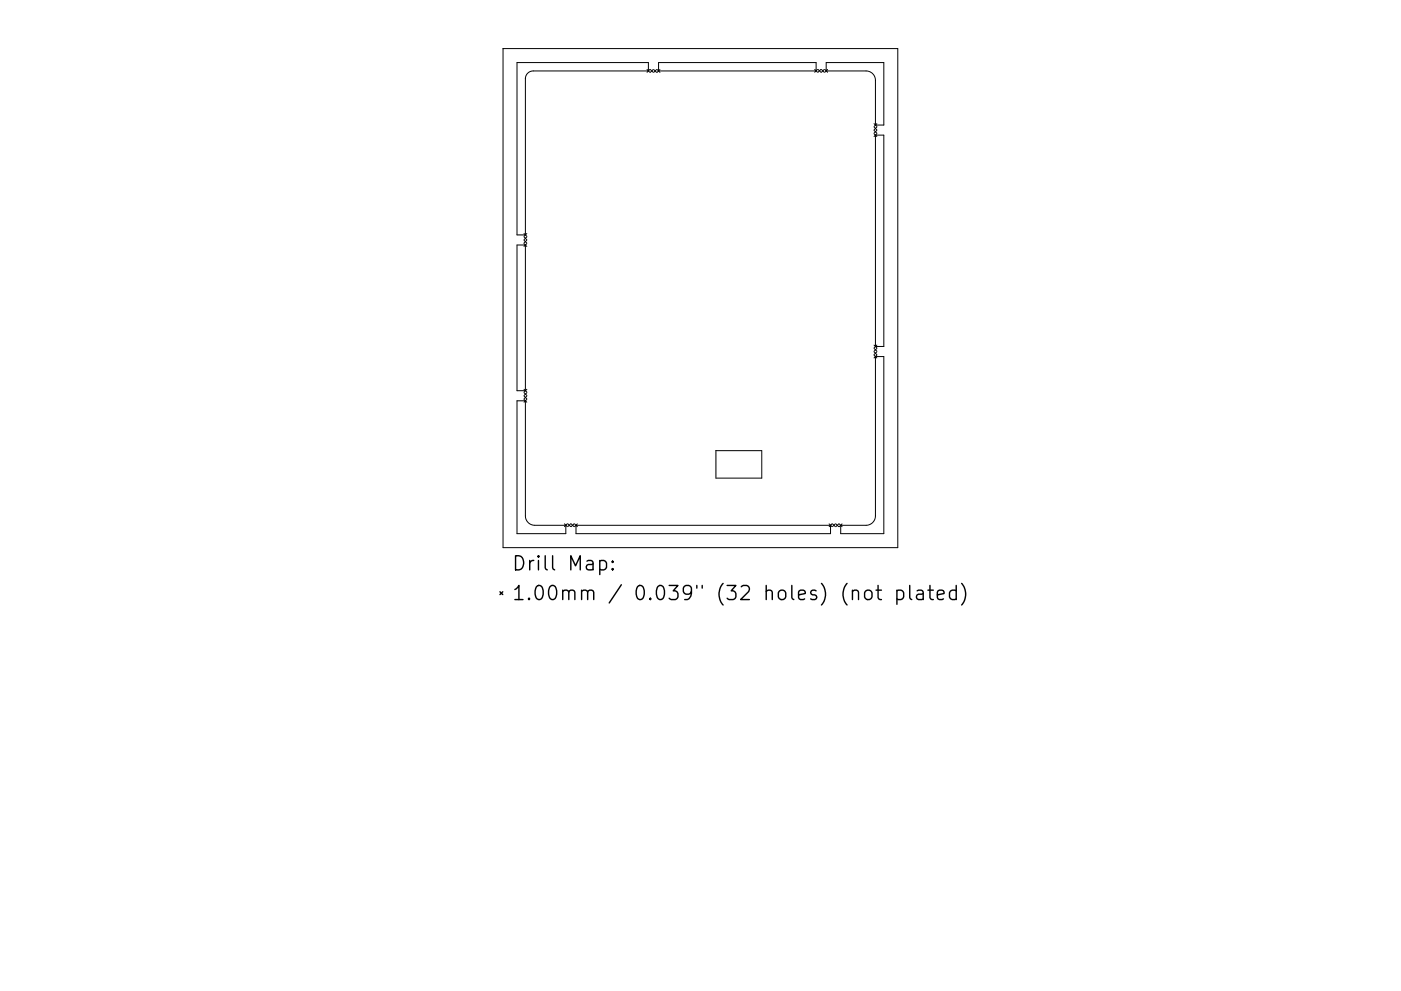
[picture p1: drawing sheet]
<svg xmlns="http://www.w3.org/2000/svg" width="297mm" height="210mm" viewBox="0 0 297 210" stroke-linecap="round" stroke-linejoin="round" font-family="sans-serif">
<g fill="none" stroke="#000" stroke-width=".21">
<path d="M106.7 10.3h83.6v105.9h-83.6v-105.9M106.7 10.3h.1M109.6 13.3h27.9v1.8h-24.4a1.66 1.66 0 0 0-1.7 1.6v33.1h-1.8zM137.2 14.7l.6 .6M137.8 14.7l-.6 .6M137.9 14.7l.6 .6M138.5 14.7l-.6 .6M138.6 14.8l.6 .6M139.2 14.8l-.6 .6M139.3 14.8l.6 .6M139.6 13.3h33.4v1.8h-33.4zM139.9 14.8l-.6 .6"/>
<path d="M172.7 14.7l.6 .6M173.3 14.7l-.6 .6M173.4 14.7l.6 .6M174 14.7l-.6 .6M174.2 14.7l.5 .6M174.7 14.7l-.5 .6M174.9 14.7l.6 .6M175.2 13.3h12.2v13.2h-1.8v-9.5a1.99 1.99 0 0 0-2-1.9h-8.4zM175.5 14.7l-.6 .6M185.3 27.7l.6 .6M185.3 28.4l.6 .6M185.3 26.2l.6 .6"/>
<path d="M185.3 27l.6 .5M185.6 28.7h1.8v44.8h-1.8zM185.9 27.7l-.6 .6M185.9 28.4l-.6 .6M185.9 26.2l-.6 .6M185.9 27l-.6 .5M111.1 51l.6 .6M111.1 51.7l.6 .6M111.1 49.5l.6 .6M111.1 50.3l.6 .6M111.7 51l-.6 .6M111.7 51.7l-.6 .6"/>
<path d="M111.7 49.5l-.6 .6M111.7 50.3l-.6 .6M185.3 74.6l.6 .6M185.3 75.4l.6 .5M185.3 73.2l.6 .6M185.3 73.9l.6 .6M185.6 75.7v33.8a1.99 1.99 0 0 1-2 1.9M185.6 75.7h1.8v37.5h-9.2v-1.8M185.9 74.6l-.6 .6M185.9 75.4l-.6 .5M185.9 73.2l-.6 .6M185.9 73.9l-.6 .6"/>
<path d="M111.1 84l.6 .6M111.1 84.7l.6 .6M111.1 82.6l.6 .6M111.1 83.3l.6 .6M111.4 82.9h-1.8v-30.9h1.8v30.9M111.7 84l-.6 .6M111.7 84.7l-.6 .6M111.7 82.6l-.6 .6M111.7 83.3l-.6 .6M151.8 95.6h9.7v5.8h-9.7zM119.7 111.1l.6 .6M120 111.4v1.8h-10.4v-28.2h1.8v24.5a1.99 1.99 0 0 0 2 1.9h6.6"/>
<path d="M120.3 111.1l-.6 .6M120.4 111.1l.6 .6M121 111.1l-.6 .6M121.1 111.1l.6 .6M121.7 111.1l-.6 .6M121.8 111.1l.6 .6M122.1 111.4h54M122.1 111.4v1.8h54v-1.8M122.4 111.1l-.6 .6M175.8 111.1l.6 .6M176.4 111.1l-.6 .6M176.5 111.1l.6 .6"/>
<path d="M177.1 111.1l-.6 .6M177.2 111.2l.6 .5M177.8 111.2l-.6 .5M177.9 111.2l.6 .5M178.2 111.4h5.4M178.5 111.2l-.6 .5"/>
</g>
<g fill="none" stroke="#000" stroke-width=".3">
<path d="M109.3 117.9a1.58 1.58 0 0 1 1.7 1 1.58 1.58 0 0 1-.5 1.9l-1.2 .1zM112.3 118.9v2M113.2 118.9a.77 .77 0 0 0-.9 .6M114.2 117.9l-.2 .2 .2 .1 .1-.1-.1-.2v.3M114.2 118.9v2M115.6 117.9v2.6l.4 .4M117.2 117.9v2.6l.4 .4M124.5 119.1l.2-.2 .9 .2 .1 .2v1.6M125.7 119.6l-1 .2a.59 .59 0 0 0-.4 .5 .59 .59 0 0 0 .4 .6l1-.1M127.2 119.1l.8-.2 .6 .6v.8l-.3 .5-.3 .1-.8-.1M127.2 118.9v3M129.9 119.1l.1 .1-.1 .1-.2-.1 .2-.1v.2"/>
<path d="M106 125.6l.6 .5M106.6 125.6l-.6 .5M109.2 125.1l.8-.9v3M109.2 127.2h1.7M112.2 126.9l.1 .2-.1 .1-.2-.1 .2-.2v.3M113.7 124.5a.72 .72 0 0 1 .8-.3 .72 .72 0 0 1 .5 .6 1.76 1.76 0 0 1-.5 2.4 .77 .77 0 0 1-.9-.6 2.56 2.56 0 0 1 .1-2.1zM116.6 124.5a.72 .72 0 0 1 .7-.3 .72 .72 0 0 1 .6 .6 1.76 1.76 0 0 1-.6 2.4 .77 .77 0 0 1-.8-.6 2.56 2.56 0 0 1 .1-2.1zM119.3 125.5a.74 .74 0 0 1 1.3 .1v1.6M119.3 125.2v2M120.6 125.6l.4-.4 .7 .2 .2 .2v1.6M121 120.9v-3l1 2.2 1-2.2v3M123.3 125.5a.74 .74 0 0 1 1.3 .1v1.6"/>
<path d="M123.3 125.2v2M124.6 125.6l.4-.4 .7 .2 .2 .2v1.6M129.9 120.6l.1 .2-.1 .1-.2-.1 .2-.2v.3M131.7 124.1l-2.5 3.8M135.2 124.5a.72 .72 0 0 1 .7-.3 .72 .72 0 0 1 .6 .6 1.76 1.76 0 0 1-.6 2.4 .77 .77 0 0 1-.9-.6 2.56 2.56 0 0 1 .2-2.1zM137.9 126.9l.1 .2-.1 .1-.2-.1 .2-.2v.3M139.5 124.5a.72 .72 0 0 1 .7-.3 .72 .72 0 0 1 .5 .6 1.76 1.76 0 0 1-.5 2.4 .77 .77 0 0 1-.9-.6 2.56 2.56 0 0 1 .2-2.1zM141.9 124.2h1.8l-1 1.2a.81 .81 0 0 1 1 .5v.7l-.2 .5-.3 .1h-.9l-.4-.3M146.6 125.5l-.6 .6h-.5l-.6-.6v-.7l.3-.4 .8-.2 .5 .3a1.98 1.98 0 0 1-.8 2.7h-.5M147.7 124.2v.6M148.9 124.2v.6M153.3 123.8a3.4 3.4 0 0 0 0 4.6"/>
<path d="M154.2 124.2h1.8l-1 1.2a.81 .81 0 0 1 1 .5v.7l-.3 .5-.2 .1h-.9l-.4-.3M157.2 124.5l.4-.3h.7a.81 .81 0 0 1 .4 1.3l-1.7 1.7h1.9M162.5 125.5a.74 .74 0 0 1 1.2 .1v1.6M162.5 124.2v3M165.2 125.5a.81 .81 0 0 1 .8-.3 .81 .81 0 0 1 .6 .6v.8a.81 .81 0 0 1-.8 .6 .81 .81 0 0 1-.8-.6v-.8zM167.9 124.2v2.6l.4 .4M169.3 126.2l1.4-.3-.1-.5-.9-.2-.4 .4v1.2l.2 .3 .2 .1 .9-.1M173 125.4l-.7-.2-.4 .4 .1 .5 1 .3 .2 .2-.2 .5-.3 .1-.8-.1M174.2 123.8a3.4 3.4 0 0 1 0 4.6M179.6 123.8a3.4 3.4 0 0 0 0 4.6M180.7 125.5a.74 .74 0 0 1 1.3 .1v1.6M180.7 125.2v2"/>
<path d="M183.5 125.5a.81 .81 0 0 1 .8-.3 .81 .81 0 0 1 .6 .6v.8a.81 .81 0 0 1-.8 .6 .81 .81 0 0 1-.8-.6v-.8zM185.7 125.2h1.2M186.2 124.2v2.6l.1 .3 .6 .1M190.2 125.4l.8-.2 .6 .6v.8l-.3 .5-.3 .1-.8-.1M190.2 125.2v3M192.9 124.2v2.6l.4 .4M194.5 125.4l.2-.2 .9 .2 .1 .2v1.6M195.7 125.9l-1 .2a.59 .59 0 0 0-.4 .5 .59 .59 0 0 0 .4 .6l1-.1M196.7 125.2h1.2M197.2 124.2v2.6l.1 .3 .6 .1M198.7 126.2l1.5-.3-.2-.5-.8-.2-.5 .4v1.2l.2 .3 .3 .1 .8-.1M202.7 125.4l-.8-.2-.6 .6v.8l.3 .5 .3 .1 .8-.1"/>
<path d="M202.7 124.2v3M203.9 123.8a3.4 3.4 0 0 1 0 4.6"/>
</g>
</svg>
